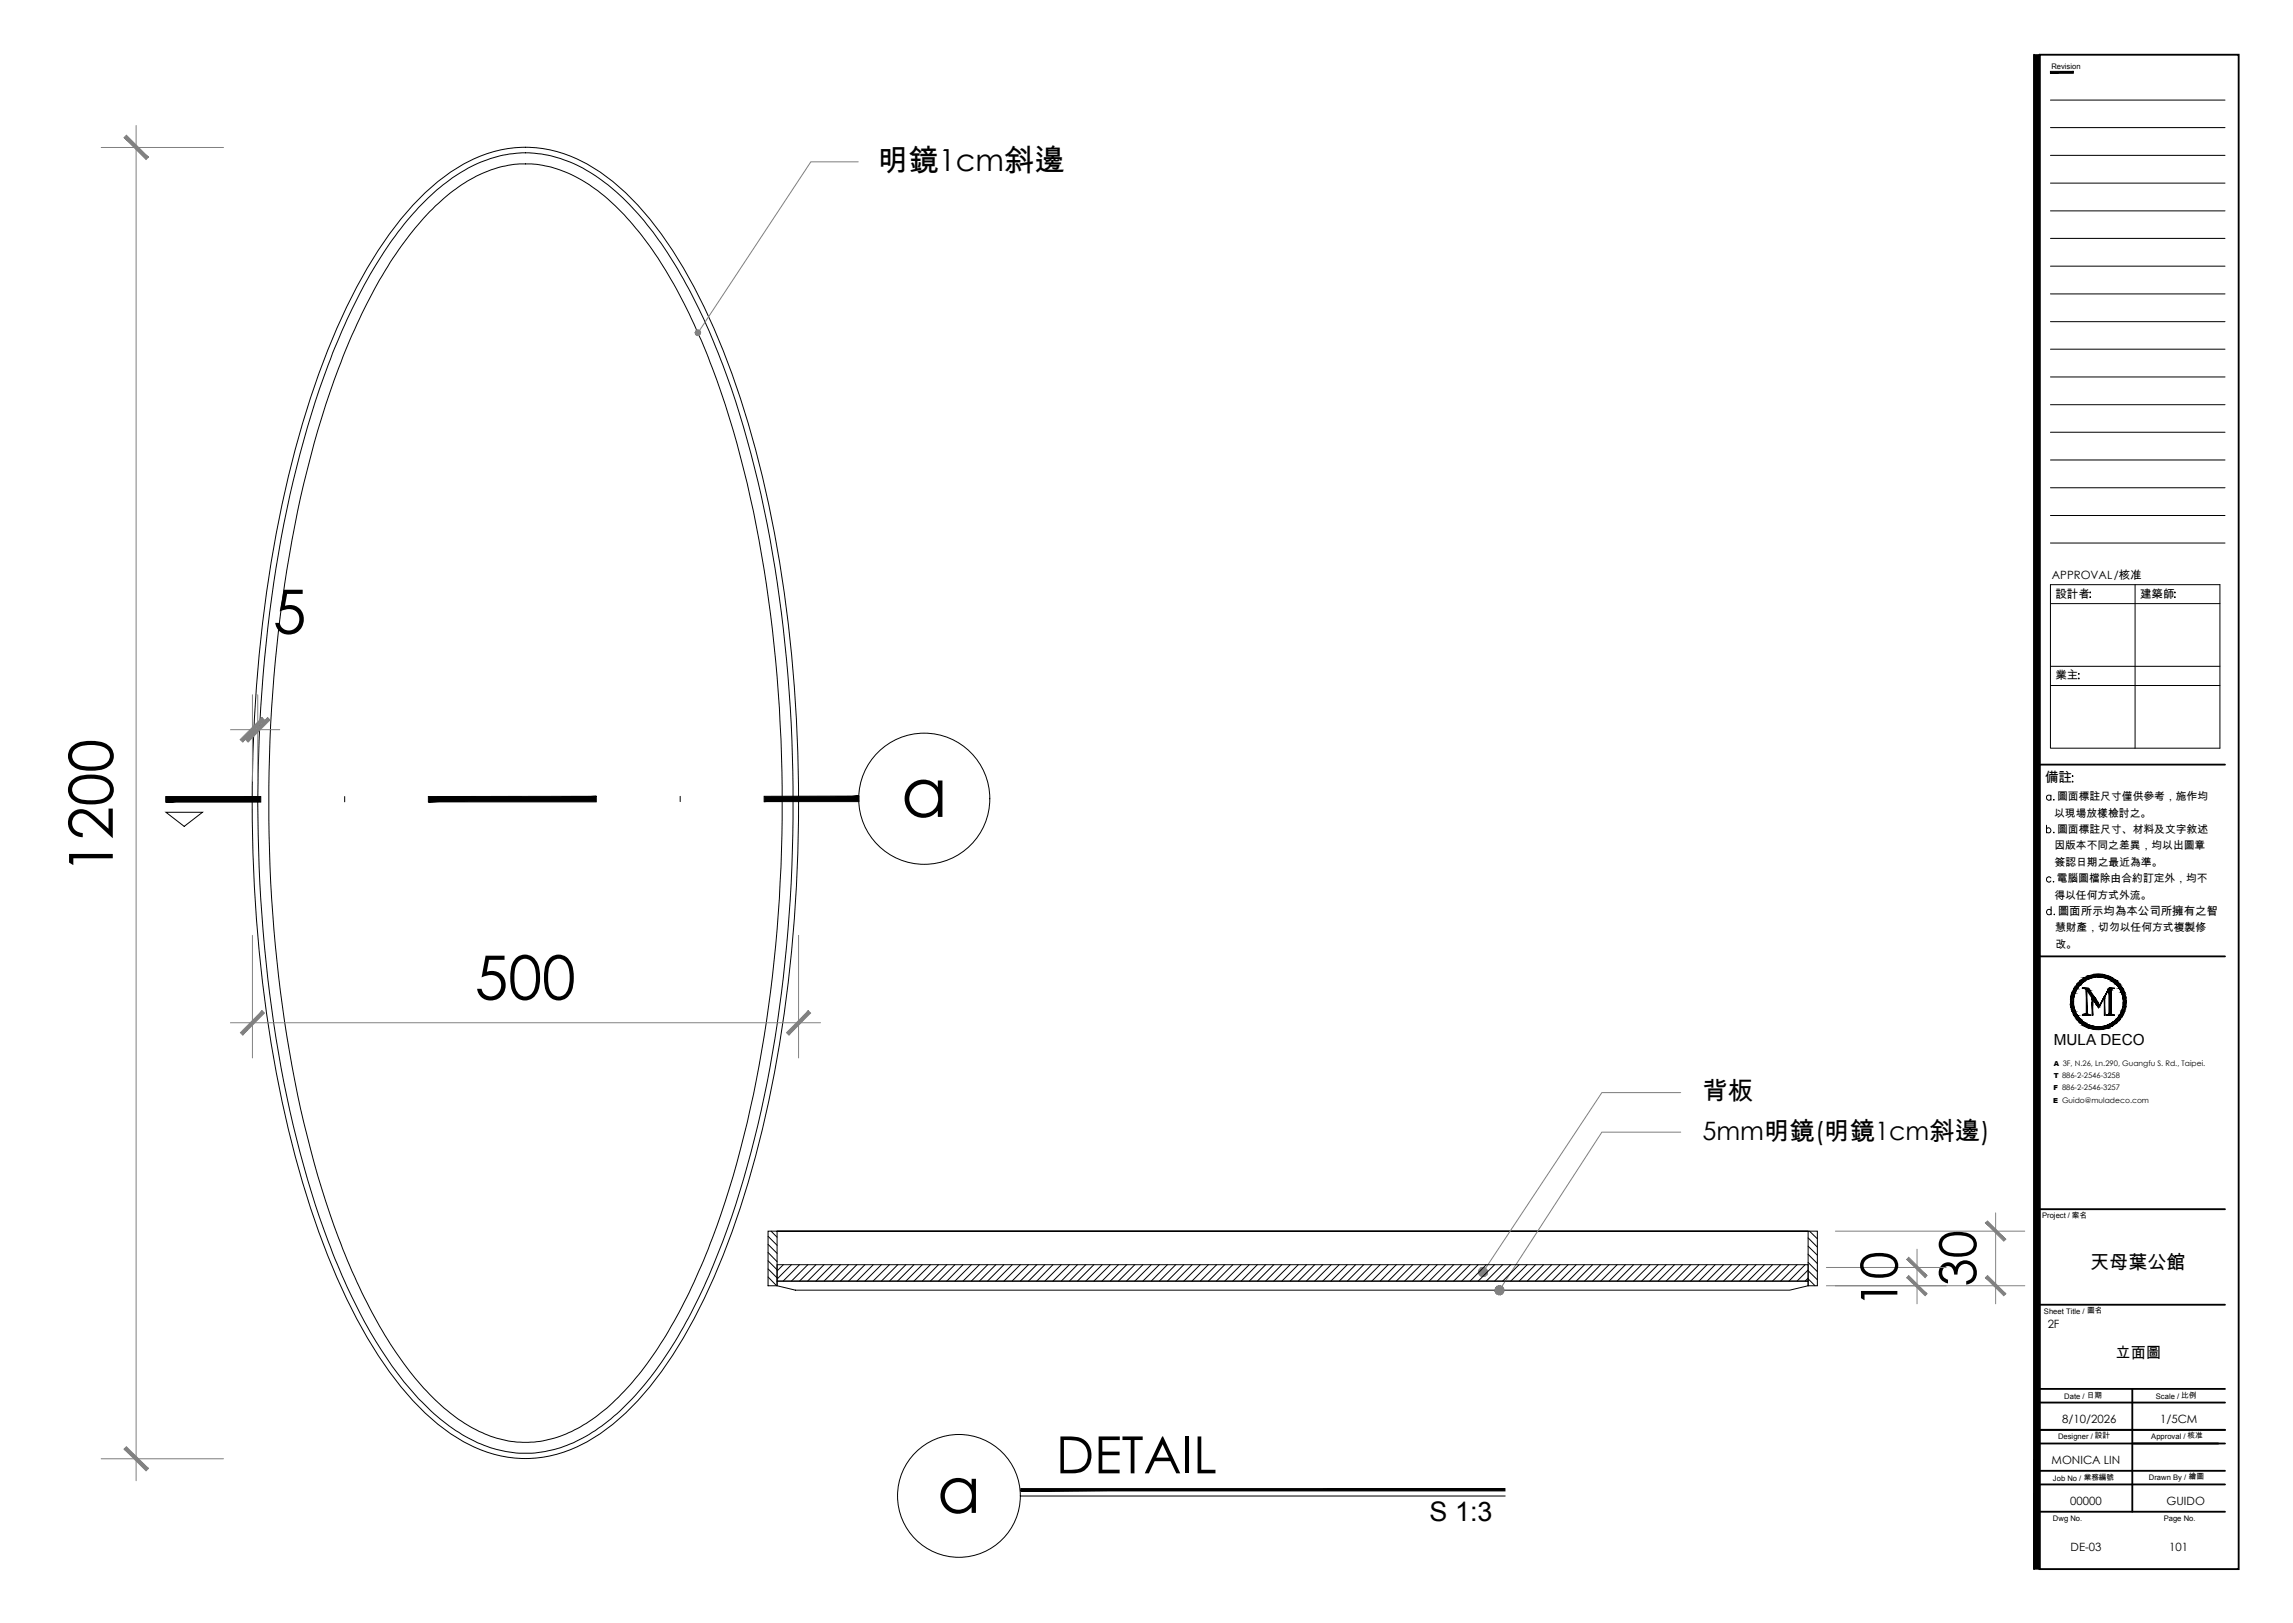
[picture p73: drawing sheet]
<svg xmlns="http://www.w3.org/2000/svg" width="420mm" height="297mm" viewBox="0 0 420 297" stroke-linecap="round" stroke-linejoin="round" font-family="sans-serif">
<defs><g id="words">
<text font-size="12.5" x="165" y="149.5">a</text>
<text font-size="11.7" x="171.6" y="276.9">a</text>
<g font-size="11.1">
<text x="49.9" y="115.9">5</text>
<text x="20.6" y="159.9" transform="rotate(-90 20.6 159.9)">1200</text>
<text x="86.9" y="182.9">500</text>
</g>
<text font-size="9.4" x="193.3" y="269.6">DETAIL</text>
<g font-size="9.3">
<text x="347.4" y="239.3" transform="rotate(-90 347.4 239.3)">10</text>
<text x="361.8" y="235.4" transform="rotate(-90 361.8 235.4)">30</text>
</g>
<text font-size="5.6" x="160.7" y="31.3">明鏡1cm斜邊</text>
<text font-size="4.9" x="261.7" y="278.4">S 1:3</text>
<text font-size="4.7" x="311.7" y="201.3">背板</text>
<text font-size="4.6" x="311.7" y="208.6">5mm明鏡(明鏡1cm斜邊)</text>
<text font-size="3.5" x="382.7" y="232.3">天母葉公館</text>
<g font-size="2.8">
<text x="376" y="191.3">MULA DECO</text>
<text x="387.3" y="248.5">立面圖</text>
</g>
<text font-size="2.5" x="374.4" y="143.2">備註</text>
<g font-size="2.1">
<text x="375.7" y="106">APPROVAL/核准</text>
<text x="376.3" y="109.4">設計者</text>
<text x="391.8" y="109.4">建築師</text>
<text x="376.3" y="124.3">業主</text>
<text x="376.8" y="167.4">圖面所示均為本公司所擁有之智</text>
<text x="374.9" y="243.1">2F</text>
<text x="377.6" y="260.4">8/10/2026</text>
<text x="395.5" y="260.4">1/5CM</text>
<text x="375.6" y="267.9">MONICA LIN</text>
<text x="379" y="275.4">00000</text>
<text x="396.6" y="275.4">GUIDO</text>
<text x="379.1" y="283.8">DE-03</text>
<text x="397.2" y="283.8">101</text>
</g>
<g font-size="2">
<text x="376.1" y="149.5">以現場放樣檢討之。</text>
<text x="376.6" y="146.5">圖面標註尺寸僅供參考，施作均</text>
<text x="376.1" y="155.4">因版本不同之差異，均以出圖章</text>
<text x="376.6" y="152.4">圖面標註尺寸、材料及文字敘述</text>
<text x="376.2" y="158.4">簽認日期之最近為準。</text>
<text x="376.5" y="161.4">電腦圖檔除由合約訂定外，均不</text>
<text x="376.1" y="164.5">得以任何方式外流。</text>
<text x="376.2" y="170.4">慧財產，切勿以任何方式複製修</text>
<text x="376.3" y="173.4">改。</text>
</g>
<g font-size="1.4">
<text x="375.6" y="12.6">Revision</text>
<text x="373.9" y="222.9">Project / 案名</text>
<text x="374.2" y="240.4">Sheet Title / 圖名</text>
<text x="377.9" y="256.1">Date / 日期</text>
<text x="394.7" y="256.1">Scale / 比例</text>
<text x="376.8" y="263.4">Designer / 設計</text>
<text x="393.9" y="263.4">Approval / 核准</text>
<text x="375.9" y="271">Job No / 業務編號</text>
<text x="393.4" y="270.8">Drawn By / 繪圖</text>
<text x="375.9" y="278.3">Dwg No.</text>
<text x="396.1" y="278.3">Page No.</text>
</g>
<g font-size="1.3">
<text x="376" y="197.3">T 886-2-2546-3258</text>
<text x="376" y="195.1">A 3F, N.26, Ln.290, Guangfu S. Rd., Taipei.</text>
<text x="375.9" y="201.8">E Guido@muladeco.com</text>
<text x="375.9" y="199.5">F 886-2-2546-3257</text>
</g>
</g></defs>
<!-- layer: I-ELEV3 -->
<path d="M76.7 36.4a32.1 32.1 0 0 1 12.7-8.4 22.6 22.6 0 0 1 20.1 3.2 46.7 46.7 0 0 1 11.9 12.1 112 112 0 0 1 14.4 30.3 231.3 231.3 0 0 1 9.9 57.1 267.5 267.5 0 0 1-6.3 76.8 146.6 146.6 0 0 1-12.6 34.4 64.2 64.2 0 0 1-14.2 18.4 26.1 26.1 0 0 1-16.4 6.6 24 24 0 0 1-13.3-4.2 46.7 46.7 0 0 1-12-12.1 112 112 0 0 1-14.3-30.3 231.3 231.3 0 0 1-10-57.1 267.5 267.5 0 0 1 6.4-76.8 146.6 146.6 0 0 1 12.6-34.4 68.4 68.4 0 0 1 11.1-15.6zM77.8 36.8a28.6 28.6 0 0 1 15.5-8.6 23 23 0 0 1 17.4 5.2 54.4 54.4 0 0 1 13.9 16.8 131.2 131.2 0 0 1 12.9 32.8 257.2 257.2 0 0 1 7.6 69.9 241 241 0 0 1-9.7 65.3 115.9 115.9 0 0 1-12.8 28.8 48.2 48.2 0 0 1-14.7 15.5 21.4 21.4 0 0 1-23.9-.3 47.4 47.4 0 0 1-13.7-14.4 114.3 114.3 0 0 1-13.3-29.6 241 241 0 0 1-9.7-65.3 261.7 261.7 0 0 1 7-67.4 147 147 0 0 1 10.6-29.9 70 70 0 0 1 12.9-18.8zM140.6 225.3h192.1v10h-1.7v-10h-188.7v10h-1.7zM142.3 231.5h188.7v3h-188.7z" fill="none" stroke="#000" stroke-width=".18"/>
<!-- layer: I-ELEV252 -->
<g fill="none" stroke="#000" stroke-width=".18">
<path d="M79.7 37.7a26.2 26.2 0 0 1 14.4-7.6 21.5 21.5 0 0 1 15.9 5.3 58 58 0 0 1 14.3 18.4 134.4 134.4 0 0 1 11.9 32.2 264 264 0 0 1 6.3 81.3 224 224 0 0 1-10.5 54.9 102.3 102.3 0 0 1-14.1 28.1 38.1 38.1 0 0 1-13.2 11.7 19.3 19.3 0 0 1-19.1-1.2 44.8 44.8 0 0 1-13.6-14.1 114.3 114.3 0 0 1-13.1-29.1 237.7 237.7 0 0 1-9.6-61.9 260.1 260.1 0 0 1 6.9-69.7 134.5 134.5 0 0 1 12.4-33.1 65 65 0 0 1 11.1-15.2zM140.6 235.2l.1 .1M140.6 233.7l1.6 1.6M140.6 232.2l1.7 1.7M140.6 230.7l1.7 1.7M140.6 229.2l1.7 1.7M140.6 227.7l1.7 1.7M140.6 226.3l1.7 1.6M141.2 225.3l1.1 1.1M143.4 231.5l-1.1 1.1M144.9 231.5l-2.6 2.6M146.4 231.5l-3 3"/>
<path d="M147.9 231.5l-3 3M149.4 231.5l-3 3M150.9 231.5l-3 3M152.4 231.5l-3 3M153.9 231.5l-3 3M155.3 231.5l-2.9 3M156.9 231.5l-3 3M158.4 231.5l-3.1 3M159.9 231.5l-3 3M161.4 231.5l-3 3M162.8 231.5l-3 3M164.4 231.5l-3 3"/>
<path d="M165.8 231.5l-3 3M167.3 231.5l-3 3M168.9 231.5l-3.1 3M170.3 231.5l-3 3M171.8 231.5l-2.9 3M173.3 231.5l-3 3M174.8 231.5l-3 3M176.3 231.5l-3 3M177.8 231.5l-3 3M179.3 231.5l-3 3M180.8 231.5l-3 3M182.3 231.5l-3 3"/>
<path d="M183.8 231.5l-3 3M185.3 231.5l-3 3M186.8 231.5l-3 3M188.3 231.5l-3 3M189.8 231.5l-3 3M191.3 231.5l-3 3M192.8 231.5l-3 3M194.3 231.5l-3 3M195.8 231.5l-3 3M197.3 231.5l-3 3M198.8 231.5l-3 3M200.3 231.5l-3 3"/>
<path d="M201.8 231.5l-3 3M203.3 231.5l-3 3M204.8 231.5l-3.1 3M206.3 231.5l-3 3M207.8 231.5l-3 3M209.2 231.5l-3 3M210.8 231.5l-3 3M212.2 231.5l-3 3M213.7 231.5l-2.9 3M215.3 231.5l-3.1 3M216.7 231.5l-3 3M218.3 231.5l-3 3"/>
<path d="M219.7 231.5l-3 3M221.2 231.5l-3 3M222.7 231.5l-3 3M224.2 231.5l-3 3M225.7 231.5l-3 3M227.2 231.5l-3 3M228.7 231.5l-3 3M230.2 231.5l-3 3M231.7 231.5l-3 3M233.2 231.5l-3 3M234.7 231.5l-3 3M236.2 231.5l-3 3"/>
<path d="M237.7 231.5l-3 3M239.2 231.5l-3 3M240.7 231.5l-3 3M242.2 231.5l-3 3M243.7 231.5l-3 3M245.2 231.5l-3 3M246.7 231.5l-3 3M248.2 231.5l-3 3M249.7 231.5l-3 3M251.1 231.5l-2.9 3M252.7 231.5l-3 3M254.2 231.5l-3.1 3"/>
<path d="M255.6 231.5l-2.9 3M257.2 231.5l-3 3M258.6 231.5l-3 3M260.2 231.5l-3 3M261.6 231.5l-3 3M263.1 231.5l-3 3M264.7 231.5l-3.1 3M266.1 231.5l-3 3M267.6 231.5l-3 3M269.1 231.5l-3 3M270.6 231.5l-3 3M272.1 231.5l-3 3"/>
<path d="M273.6 231.5l-3 3M275.1 231.5l-3 3M276.6 231.5l-3 3M278.1 231.5l-3 3M279.6 231.5l-3 3M281.1 231.5l-3 3M282.6 231.5l-3 3M284.1 231.5l-3 3M285.6 231.5l-3 3M287.1 231.5l-3 3M288.6 231.5l-3 3M290.1 231.5l-3 3"/>
<path d="M291.6 231.5l-3 3M293.1 231.5l-3 3M294.6 231.5l-3 3M296.1 231.5l-3 3M297.6 231.5l-3 3M299.1 231.5l-3 3M300.6 231.5l-3.1 3M302.1 231.5l-3 3M303.6 231.5l-3 3M305 231.5l-3 3M306.6 231.5l-3 3M308 231.5l-3 3"/>
<path d="M309.5 231.5l-2.9 3M311.1 231.5l-3.1 3M312.5 231.5l-3 3M314 231.5l-2.9 3M315.5 231.5l-3 3M317 231.5l-3 3M318.5 231.5l-3 3M320 231.5l-3 3M321.5 231.5l-3 3M323 231.5l-3 3M324.5 231.5l-3 3M326 231.5l-3 3"/>
<path d="M327.5 231.5l-3 3M329 231.5l-3 3M330.5 231.5l-3 3M331 234l1.3 1.3M331 232.6l1.7 1.6M331 231l1.7 1.7M331 229.6l1.7 1.7M331 228.1l1.7 1.6M331 226.6l1.7 1.6M331 232.4l-2 2.1M331 233.9l-.5 .6M331.3 225.3l1.4 1.4"/>
</g>
<!-- layer: I-ELEV-DIM -->
<g fill="none" stroke="#808080" stroke-width=".18">
<path d="M18.5 27h22.4M24.9 23v248M42.2 133.5h9M46.2 127.2v15.8M47.2 127.2v15.8M46.2 171.2v22.4M146.2 171.2v22.4M42.2 187.2h108M334.4 235.3h36.3M334.4 232h21.9M336 225.3h34.7M351 228.6v10"/>
<path d="M365.4 222v16.6M18.5 267h22.4"/>
</g>
<!-- layer: 0 -->
<g fill="#808080" stroke="#808080" stroke-width=".18">
<path d="M274.5 236.1l-.1 .9-.3-.2z"/>
<path d="M271.5 232.8l-.2 .8-.3-.1z"/>
<path d="M148 185l-4 4 .4 .4zM148 185l.4 .4-4 4z"/>
<path d="M48 185l-3.6 4.4 4-4zM48 185l-3.6 4.4-.4-.4z"/>
<path d="M23.1 264.8l-.4 .4 4.5 3.6zM22.7 265.2l4.5 3.6-.5 .4z"/>
<path d="M22.7 25.2l4 4 .5-.4zM22.7 25.2l.4-.4 4.1 4z"/>
<path d="M44 135.4l.4 .4 3.6-4.5zM48 131.3l.4 .5-4 4z"/>
<path d="M49 131.3l-3.6 4.5 4-4zM49 131.3l-3.6 4.5-.4-.4z"/>
<path d="M127.3 61.1l.5-.2-.3 .4zM127.3 60.9v.2l.5-.2zM127.4 60.6l.4 .3h-.5z"/>
<path d="M127.4 60.6l.1-.2 .3 .5zM127.5 60.4l.3 .5v-.5zM127.8 60.4l.2 .1-.2 .4z"/>
<path d="M128 60.5l.2 .1-.4 .3zM127.8 60.9h.5l-.1-.3zM127.8 60.9h.5l-.1 .3z"/>
<path d="M127.8 60.9l.4 .3-.2 .1zM127.8 60.9l-.1 .5 .3-.1zM127.8 60.9l-.1 .5-.2-.1z"/>
<path d="M363.5 233.8l3.3 3.3 .4-.3zM363.5 233.8l.4-.3 3.3 3.3z"/>
<path d="M363.5 223.8l3.7 3-3.3-3.3zM363.5 223.8l3.7 3-.4 .3z"/>
<path d="M349.4 230.1l-.3 .4 3.7 3zM349.1 230.5l3.7 3-.3 .3z"/>
<path d="M349.1 233.8l3.4 3.3 .3-.3zM349.4 233.5l3.4 3.3-3.7-3z"/>
<path d="M273.8 236.6l.7-.5-.4 .7zM273.7 236.3l.1 .3 .7-.5zM273.7 236l.8 .1-.8 .2z"/>
<path d="M273.8 235.7l.7 .4-.8-.1zM274.1 235.4l-.3 .3 .7 .4zM274.1 235.4l.2-.1 .2 .8z"/>
<path d="M274.3 235.3h.4l-.2 .8zM274.7 235.3l-.2 .8 .5-.7zM275 235.4l.2 .3-.7 .4z"/>
<path d="M274.5 236.1l.7-.4 .1 .3zM274.5 236.1l.8 .2v-.3zM274.5 236.1l.8 .2-.1 .3z"/>
<path d="M274.5 236.1l.7 .5-.2 .2zM274.5 236.1l.2 .9 .3-.2zM274.5 236.1l.2 .9h-.3z"/>
<path d="M270.8 233.3l.7-.5-.5 .7zM270.7 233l.1 .3 .7-.5zM270.7 232.6l.8 .2-.8 .2z"/>
<path d="M270.8 232.4l.7 .4-.8-.2zM271 232.1l-.2 .3 .7 .4zM271 232.1l.3-.1 .2 .8z"/>
<path d="M271.3 232h.4l-.2 .8zM271.7 232l-.2 .8 .5-.7zM272 232.1l.2 .3-.7 .4z"/>
<path d="M271.5 232.8l.7-.4 .1 .2zM271.5 232.8l.8 .1v-.3zM271.5 232.8l.8 .1-.1 .4z"/>
<path d="M271.5 232.8l.7 .5-.2 .2zM271.5 232.8l.2 .8 .3-.1zM271.5 232.8l.2 .8h-.4z"/>
</g>
<!-- layer: I-ELEV-SYMB -->
<g fill="#000" stroke="#000" stroke-width=".18">
<path d="M30.4 146.8h17.3v-1zM30.4 145.8h17.3l-17.3 1z"/>
<path d="M78.4 146.8h30.8v-1.1zM78.4 145.8l30.8-.1-30.8 1.1z"/>
<path d="M139.9 146.7h17.4v-1zM139.9 145.7h17.4l-17.4 1z"/>
</g>
<path d="M30.4 148.7h6.7l-3.4 2.5zM30.4 145.8v1M63.1 145.8v1M124.5 145.7v1" fill="none" stroke="#000" stroke-width=".18"/>
<!-- layer: I-ELEV-DIM -->
<g fill="none" stroke="#000" stroke-width=".18">
<path d="M142.3 234.5h188.7v.8l-3.3 .8h-182.1l-3.3-.8z"/>
<circle cx="169.2" cy="146.2" r="12"/>
<circle cx="175.6" cy="273.8" r="11.2"/>
</g>
<!-- layer: 0 -->
<path d="M157.1 29.6h-8.7l-20.6 31.3M307.7 200h-14.4l-21.8 32.8M307.7 207.2h-14.4l-18.8 28.9" fill="none" stroke="#808080" stroke-width=".18"/>
<!-- layer: I-DWGTITLE -->
<path d="M186.8 273.8h88.8" fill="none" stroke="#000" stroke-width=".18"/>
<path d="M186.9 272.4v.5l88.6-.5zM186.9 272.9l88.6-.5v.5z" fill="#000" stroke="#000" stroke-width=".18"/>
<!-- layer: 0 -->
<g fill="#000" stroke="#000" stroke-width=".18">
<path d="M383.3 178.3h1.7zM382.6 188.2h3.2l-.8 .2zM384.1 184.3h.2l-.1 .2zM388.1 185.8h.1z"/>
<path d="M372.4 10v277.2l1-277.2zM373.4 10v277.2h-1z"/>
<path d="M375.4 13.4h4.2v-.3zM375.4 13.1h4.2l-4.2 .3z"/>
<path d="M380.9 179.5l-.3 .6 .6-.6zM380.9 179.5l-.3 .6h-.3z"/>
<path d="M380.9 179.4h.4zM380.9 179.4l.3 .1z"/>
<path d="M381.3 179.7l-.4 .5 .5-.5zM380.7 180.2l.6-.5-.4 .5z"/>
<path d="M381.4 179.6h.2zM381.4 179.6l-.1 .1z"/>
<path d="M381.5 179l-.2 .4 .7-.4zM380.9 179.4l.6-.4-.2 .4z"/>
<path d="M381.9 179.3l-.3 .3 .5-.3zM381.4 179.6l.5-.3-.3 .3z"/>
<path d="M381.6 178.9h.6zM381.5 179h.5z"/>
<path d="M382.1 179.2h.3zM381.9 179.3h.2z"/>
<path d="M382.1 178.7l.1 .2 .6-.2zM381.6 178.9l.5-.2 .1 .2z"/>
<path d="M382.4 179.2l.5-.2h-.3zM382.1 179.2l.5-.2-.2 .2z"/>
<path d="M382.9 178.9h.6zM382.6 179h.3z"/>
<path d="M382.4 178.6l.4 .1 .8-.1zM382.1 178.7l.3-.1 .4 .1z"/>
<path d="M382.6 178.5h1.1zM382.4 178.6h1.2z"/>
<path d="M383.1 178.8h.6zM382.9 178.9h.6z"/>
<path d="M383.7 178.7l1.5 .1zM383.1 178.8l.6-.1 1.5 .1z"/>
<path d="M383.3 178.3l2.5 .2-.8-.2zM382.6 178.5l.7-.2 2.5 .2z"/>
<path d="M384.6 178.8l.8 .1zM384.6 178.8l.8 .1z"/>
<path d="M384.9 178.9l.8 .1zM384.9 178.9l.8 .1z"/>
<path d="M385.4 179l.8 .2zM385.4 179l.8 .2z"/>
<path d="M384.6 178.5l1.3 .1zM384.6 178.5l1.3 .1z"/>
<path d="M384.8 178.6l1.4 .1-.3-.1zM384.8 178.6l1.4 .1z"/>
<path d="M385.5 178.7l1.2 .2-.5-.2zM385.5 178.7l1.2 .2h-.6z"/>
<path d="M385.9 179.2l.5 .1zM385.9 179.2l.5 .1z"/>
<path d="M386.2 179.3l.8 .3zM386.2 179.3l.8 .3z"/>
<path d="M386.1 178.9l.7 .1zM386.1 178.9l.7 .1z"/>
<path d="M386.3 179l1.2 .4-.7-.4zM386.3 179l1.2 .4h-.5z"/>
<path d="M386.8 179.6l.3 .1zM386.8 179.6l.3 .1z"/>
<path d="M386.9 179.7l.7 .5-.5-.5zM386.9 179.7l.7 .5h-.1z"/>
<path d="M387 179.4l.5 .1zM387 179.4l.5 .1z"/>
<path d="M387.1 179.5l1 .6-.6-.6zM387.1 179.5l1 .6h-.4z"/>
<path d="M379.1 182.5h.3zM379.1 182.5h.3z"/>
<path d="M379.1 184.3h.3zM379.1 184.3h.3z"/>
<path d="M379.1 183.4l.3 .9-.1-.9zM379.1 183.4l.3 .9h-.3z"/>
<path d="M379.4 185.1h.2zM379.4 185.1h.2z"/>
<path d="M379.1 182.5l.2 .9 .1-.9zM379.1 182.5l.2 .9h-.2z"/>
<path d="M379.1 184.3l.5 .8-.2-.8zM379.1 184.3l.5 .8h-.2z"/>
<path d="M379.4 181.6h.2zM379.4 181.6h.2z"/>
<path d="M379.4 181.6v.9l.2-.9zM379.4 181.6v.9h-.3z"/>
<path d="M379.5 183.4l.2 .8-.1-.8zM379.5 183.4l.2 .8z"/>
<path d="M379.4 185.1l.7 .8-.5-.8zM379.4 185.1l.7 .8h-.3z"/>
<path d="M379.6 182.5v.9zM379.6 182.5v.9h-.1z"/>
<path d="M379.6 184.2l.3 .8zM379.6 184.2l.3 .8h-.1z"/>
<path d="M379.8 180.8h.3zM379.8 180.8h.3z"/>
<path d="M379.8 185.9h.3zM379.8 185.9h.3z"/>
<path d="M379.8 181.7h.1zM379.8 181.7h.1z"/>
<path d="M379.8 181.7l-.1 .8 .2-.8zM379.8 181.7l-.2 .8z"/>
<path d="M379.8 185l.1 .1zM379.8 185l.1 .1z"/>
<path d="M379.8 185.1l.5 .7-.4-.7zM379.8 185.1l.5 .7h-.1z"/>
<path d="M379.8 180.8l-.2 .8 .5-.8zM379.8 180.8l-.2 .8h-.2z"/>
<path d="M379.8 185.9l.8 .7-.5-.7zM379.8 185.9l.8 .7h-.3z"/>
<path d="M380.3 186.6h.3zM380.3 186.6h.3z"/>
<path d="M380.2 181l-.3 .7 .4-.7zM380.2 181l-.3 .7h-.1z"/>
<path d="M380.2 185.8h.2zM380.2 185.8h.2z"/>
<path d="M380.2 180.9h.2zM380.2 180.9l.1 .1z"/>
<path d="M380.2 185.8l.6 .6-.4-.6zM380.2 185.8l.6 .6h-.2z"/>
<path d="M380.3 180.1h.3zM380.3 180.1h.3z"/>
<path d="M380.3 180.1l-.2 .7 .5-.7zM380.3 180.1l-.2 .7h-.3z"/>
<path d="M380.3 186.6l.9 .6-.6-.6zM380.3 186.6l.9 .6h-.3z"/>
<path d="M380.6 180.3l-.2 .6 .4-.6zM380.6 180.3l-.2 .6h-.2z"/>
<path d="M380.6 186.4l.3 .1zM380.6 186.4l.3 .1z"/>
<path d="M380.7 180.2h.2zM380.6 180.3h.2z"/>
<path d="M380.7 186.5l.7 .5-.5-.5zM380.7 186.5l.7 .5z"/>
<path d="M380.9 187.2l.4 .1zM380.9 187.2l.4 .1z"/>
<path d="M380.9 187.3l1.1 .4-.7-.4zM380.9 187.3l1.1 .4h-.5z"/>
<path d="M381.3 187l.3 .1zM381.3 187l.3 .1z"/>
<path d="M381.4 187.1l.7 .3zM381.4 187.1l.7 .3z"/>
<path d="M381.5 187.7l.7 .1zM381.5 187.7l.7 .1z"/>
<path d="M382 181.3l.1 4.2v-4.2zM382 181.3l.1 4.2h-.1z"/>
<path d="M382 185.5h.1zM382 185.5h.1z"/>
<path d="M382 185.5l.1 .1zM382 185.5l.1 .1z"/>
<path d="M382 185.6h.1zM382 185.6h.1z"/>
<path d="M381.9 185.6l.3 .1zM381.9 185.6l.3 .1z"/>
<path d="M381.9 187.4l.5 .2zM381.9 187.4l.5 .2z"/>
<path d="M381.9 185.7h.3zM381.9 185.7h.3z"/>
<path d="M381.9 185.7h.4zM381.9 185.7h.4z"/>
<path d="M381.6 187.8l1.2 .2-.6-.2zM381.6 187.8l1.2 .2h-.7z"/>
<path d="M381.8 185.7h.5zM381.8 185.7h.5z"/>
<path d="M381.8 185.7h.5zM381.7 185.7h.6z"/>
<path d="M381.2 180.8l1.2 .1zM381.2 180.8l1.2 .1z"/>
<path d="M381.7 185.7l.7 .1zM381.7 185.7l.7 .1z"/>
<path d="M382.1 187.6l.8 .1zM382.1 187.6l.8 .1z"/>
<path d="M381.7 180.9l.9 .3-.2-.3zM381.7 180.9l.9 .3h-.6z"/>
<path d="M382.6 188.2l.7 .2h1.7zM383.3 188.4h1.7z"/>
<path d="M382 181.2l.6 .1zM382 181.2l.6 .1z"/>
<path d="M382.1 181.3l1.5 1.4-1-1.4zM382.1 181.3l1.5 1.4h-.6z"/>
<path d="M381.2 185.8h1.6zM381.2 185.8h1.6z"/>
<path d="M382.1 188l1.5 .2zM382.1 188l1.5 .2h-1.2z"/>
<path d="M382.6 187.7l.9 .2zM382.6 187.7l.9 .2z"/>
<path d="M383 182.8l.1 .6v-.6zM383 182.8l.1 .6h-.1z"/>
<path d="M383 183.4l.1 2.4v-2.4zM383 183.4l.1 2.4h-.1z"/>
<path d="M382.9 187.9h.8zM382.9 187.9h.8z"/>
<path d="M382.4 188.2h1.3zM382.4 188.2h1.3z"/>
<path d="M383 182.7l.7 .1-.1-.1zM383 182.7l.7 .1h-.7z"/>
<path d="M383.1 182.8l.9 .6-.3-.6zM383.1 182.8l.9 .6h-.5z"/>
<path d="M383.5 183.4l.9 .6-.4-.6zM383.5 183.4l.9 .6h-.5z"/>
<path d="M383.9 184l.4 .3 .2-.3zM383.9 184l.4 .3h-.2z"/>
<path d="M383.1 187.9l1.5 .1 .6-.1zM383.1 187.9l1.5 .1z"/>
<path d="M385.1 182.6l-.6 1.4 .8-1.4zM385.1 182.6l-.7 1.4z"/>
<path d="M385.2 182.4l.1 .2v-.2zM385.2 182.4l.1 .2h-.2z"/>
<path d="M385.3 182.6v3.2zM385.3 182.6v3.2z"/>
<path d="M384.9 187.9h.5zM384.6 187.9h.6z"/>
<path d="M385.4 187.7v.2l.3-.2zM384.9 187.9l.5-.2v.2z"/>
<path d="M384.8 188.2h1.1zM384.6 188.2h1.2z"/>
<path d="M386 181l-.7 1.4zM386 181l-.7 1.4h-.1z"/>
<path d="M385.5 188l.4 .2 .3-.2zM384.8 188.2l.7-.2 .4 .2z"/>
<path d="M385.7 187.7l.5-.1h-.3zM385.4 187.7l.5-.1-.2 .1z"/>
<path d="M386.2 187.4v.2l.2-.2zM385.9 187.6l.3-.2v.2z"/>
<path d="M386.1 181.2l.5 4.2v-4.2zM386.1 181.2l.5 4.2h-.5z"/>
<path d="M386.1 185.4l.5 .1zM386.1 185.4l.5 .1z"/>
<path d="M386.1 185.5l.5 .1zM386.1 185.5l.5 .1z"/>
<path d="M386.1 185.6h.5zM386.1 185.6h.5z"/>
<path d="M386.1 185.6l.5 .1zM386.1 185.6l.5 .1z"/>
<path d="M386 185.7h.7zM386 185.7h.7z"/>
<path d="M386 185.7h.7zM386 185.7h.7z"/>
<path d="M386.1 181l.5 .2 .1-.2zM386.1 181l.5 .2h-.5z"/>
<path d="M386 185.7h.7zM385.9 185.7h.8z"/>
<path d="M385.9 185.7h.9zM385.9 185.7h.9z"/>
<path d="M386.1 187.8l.1 .2 .5-.2zM385.5 188l.6-.2 .1 .2z"/>
<path d="M386.1 180.9h.7zM386.1 180.9l.6 .1h-.7z"/>
<path d="M385.9 185.7h1zM385.8 185.7h1.1z"/>
<path d="M386.3 187.7h.5zM386.1 187.8h.6z"/>
<path d="M386.4 187.4l.6-.3h-.2zM386.2 187.4l.6-.3-.4 .3z"/>
<path d="M386.9 187h.2zM386.8 187.1h.2z"/>
<path d="M386.1 180.8l1 .1zM386.1 180.8l1 .1h-1z"/>
<path d="M385.6 185.7l1.5 .1zM385.6 185.7l1.5 .1z"/>
<path d="M387 187.3l-.2 .4 .7-.4zM386.3 187.7l.7-.4-.2 .4z"/>
<path d="M387.1 187.2h.4zM387.1 187.2l.4 .1z"/>
<path d="M387.5 180.2l.2 .1zM387.5 180.2l.2 .1z"/>
<path d="M387.5 186.5l-.4 .5 .5-.5zM386.9 187l.6-.5-.4 .5z"/>
<path d="M387.5 180.3l.6 .6-.4-.6zM387.5 180.3l.6 .6h-.1z"/>
<path d="M387.5 186.4h.2zM387.5 186.4l.1 .1h-.1z"/>
<path d="M387.7 180.1h.4zM387.7 180.1h.4z"/>
<path d="M387.8 180.1l.8 .7-.5-.7zM387.8 180.1l.8 .7h-.3z"/>
<path d="M387.8 186.6h.3zM387.7 186.6h.4z"/>
<path d="M387.7 186.6l-.2 .6 .6-.6zM387.1 187.2l.6-.6-.2 .6z"/>
<path d="M388 180.9l.2 .1zM388 180.9l.2 .1z"/>
<path d="M388 185.8l-.3 .6 .4-.6zM388 185.8l-.3 .6h-.2z"/>
<path d="M388.1 181l.4 .7-.3-.7zM388.1 181l.4 .7h-.1z"/>
<path d="M388.3 180.8h.3zM388.3 180.8h.3z"/>
<path d="M388.3 185.9h.3zM388.3 185.9h.3z"/>
<path d="M388.4 181.7h.1zM388.4 181.7h.1z"/>
<path d="M388.4 181.7l.4 .8zM388.4 181.7l.4 .8h-.2z"/>
<path d="M388.4 185l.1 .1zM388.4 185l.1 .1z"/>
<path d="M388.4 185.1l-.2 .7 .3-.7zM388.4 185.1l-.2 .7h-.1z"/>
<path d="M388.3 180.8l.7 .8-.4-.8zM388.3 180.8l.7 .8h-.3z"/>
<path d="M388.3 185.9l-.2 .7 .5-.7zM388.3 185.9l-.2 .7h-.3z"/>
<path d="M388.6 182.5h.2zM388.6 182.5h.2z"/>
<path d="M388.6 184.2h.2zM388.6 184.2h.2z"/>
<path d="M388.7 185.1h.3zM388.7 185.1h.3z"/>
<path d="M388.6 182.5l.3 .9-.1-.9zM388.6 182.5l.3 .9h-.2z"/>
<path d="M388.6 184.2l-.1 .8 .3-.8zM388.6 184.2l-.2 .8z"/>
<path d="M388.7 183.4l.1 .8 .1-.8zM388.7 183.4l.1 .8h-.2z"/>
<path d="M388.9 182.5h.3zM388.9 182.5h.3z"/>
<path d="M388.9 184.3h.3zM388.9 184.3h.3z"/>
<path d="M388.7 181.6h.3zM388.7 181.6h.3z"/>
<path d="M388.7 181.6l.5 .9-.2-.9zM388.7 181.6l.5 .9h-.3z"/>
<path d="M388.7 185.1l-.1 .8 .4-.8zM388.7 185.1l-.1 .8h-.3z"/>
<path d="M388.9 182.5l.4 .9-.1-.9zM388.9 182.5l.4 .9h-.3z"/>
<path d="M388.9 184.3l.1 .8 .2-.8zM388.9 184.3l.1 .8h-.3z"/>
<path d="M389 183.4l.2 .9 .1-.9zM389 183.4l.2 .9h-.3z"/>
</g>
<g fill="none" stroke="#000" stroke-width=".34">
<path d="M372.4 10v277.2M373.4 10h36.5v277.2h-36.5zM373.4 10v277.2M373.4 139.9h34M373.4 175h34M373.4 221.3h34M373.4 238.8h34M373.4 256.7h34M373.4 254.2h34M390.4 254.2v22.5M373.4 264.2h34M373.4 261.7h34"/>
<path d="M373.4 276.7h34M373.4 269.2h34M373.4 271.7h34"/>
</g>
<g fill="none" stroke="#000" stroke-width=".18">
<path d="M375.4 18.3h32M375.4 23.4h32M375.4 28.4h32M375.4 33.5h32M375.4 38.6h32M375.4 53.8h32M375.4 48.7h32M375.4 43.6h32M375.4 58.9h32M375.4 79.1h32M375.4 74.1h32M375.4 69h32"/>
<path d="M375.4 63.9h32M375.4 84.2h32M375.4 89.3h32M375.4 94.3h32M375.4 99.4h32M375.4 107h31v29.9h-31zM375.4 110.5h31M382.6 108.4h.2zM382.6 109.3h.2zM390.9 107v29.9M398.1 109.3h.2zM398.2 108.4v.1z"/>
<path d="M375.4 121.9h31M375.4 125.5h31M380.5 124.2h.1zM380.6 123.3v.1zM374.7 151.7a.45 .45 0 0 1 .6 0 .45 .45 0 0 1 0 .6 .45 .45 0 0 1-.6 0M374.7 151v1.4M375.5 145.7a.45 .45 0 0 0-.7-.1 .45 .45 0 0 0 0 .7 .45 .45 0 0 0 .7-.1M375.5 145.5v1M376 146.3l-.1 .1h.2M376 152.3l-.1 .1h.2M379.4 142.1h.1zM379.5 143v.2z"/>
<path d="M375.5 160.7a.45 .45 0 0 0-.7-.1 .45 .45 0 0 0 0 .7 .45 .45 0 0 0 .7-.1M375.5 166.7a.47 .47 0 0 0-.7-.1 .47 .47 0 0 0 0 .7 .47 .47 0 0 0 .7-.1M375.5 165.9v1.5M375.9 161.3v.1h.1M376.1 167.3l-.1 .1h.2"/>
</g>
<use href="#words"/>
</svg>
